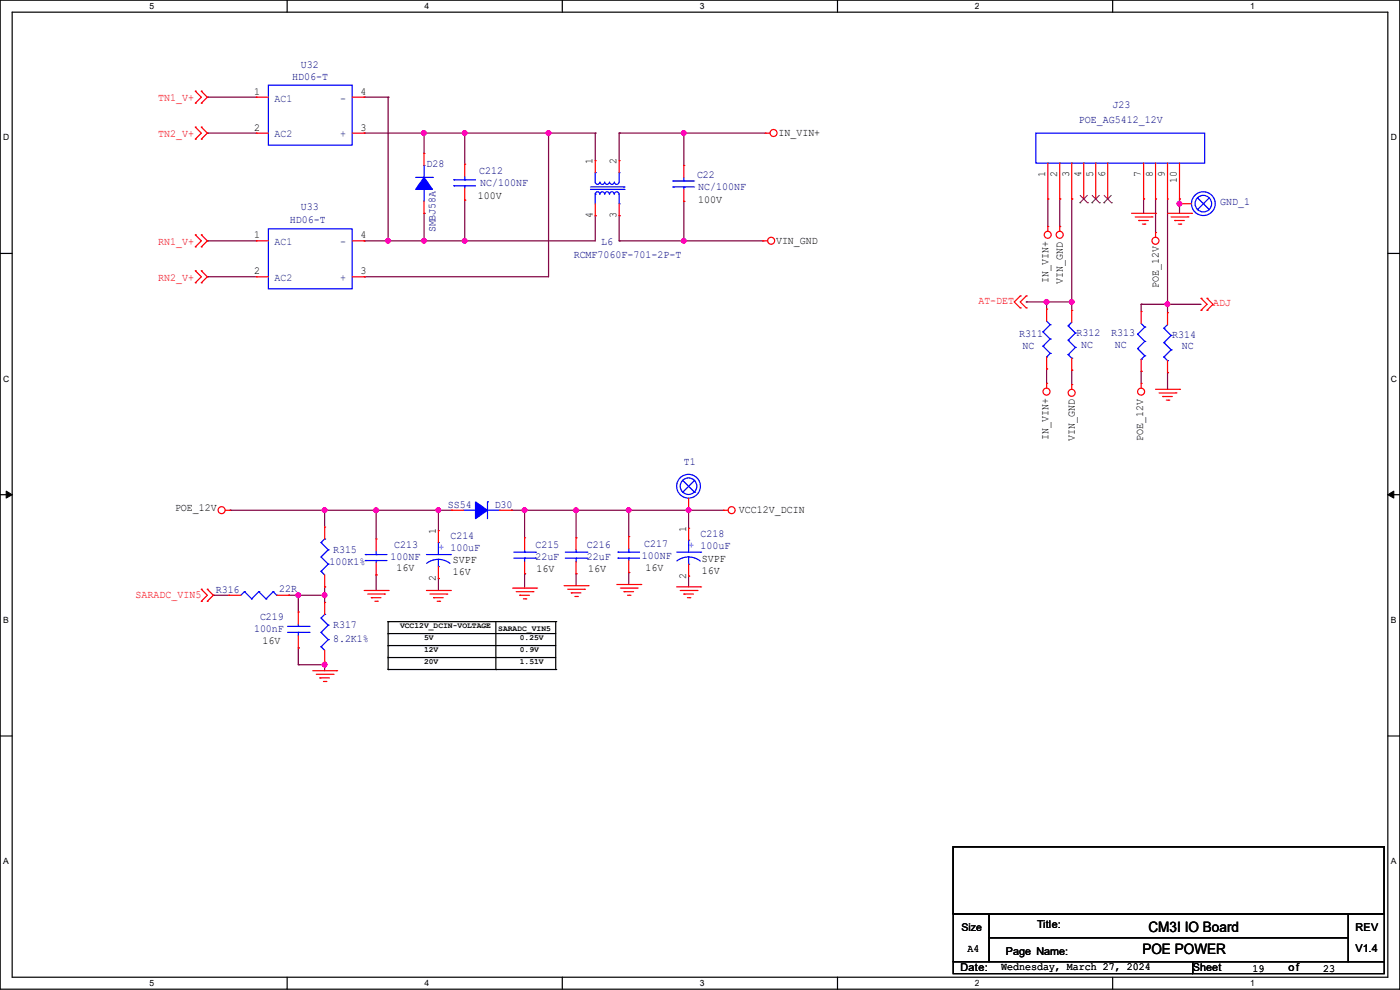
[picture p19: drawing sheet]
<svg xmlns="http://www.w3.org/2000/svg" width="297mm" height="210mm" viewBox="0 0 297 210" stroke-linecap="round" stroke-linejoin="round" font-family="sans-serif">
<defs><g id="words">
<g font-size="3">
<text x="243.6" y="197.6">CM3I IO Board</text>
<text x="242.4" y="202.4">POE POWER</text>
</g>
<g font-size="2.3" fill="#000080">
<text x="62" y="16.9">HD06-T</text>
<text x="63.8" y="14.4">U32</text>
<text x="236" y="23">J23</text>
<text x="228.9" y="26">POE_AG5412_12V</text>
<text x="90.5" y="35.4">D28</text>
<text x="101.6" y="37">C212</text>
<text x="101.9" y="39.5">NC/100NF</text>
<text x="147.9" y="37.7">C22</text>
<text x="148.1" y="40.3">NC/100NF</text>
<text x="61.5" y="47.4">HD06-T</text>
<text x="63.8" y="44.6">U33</text>
<text x="258.9" y="43.6">GND_1</text>
<text x="92.4" y="49.3" transform="rotate(-90 92.4 49.3)">SMBJ58A</text>
<text x="127.6" y="51.9">L6</text>
<text x="121.7" y="54.7">RCMF7060F-701-2P-T</text>
<text x="216.2" y="71.5">R311</text>
<text x="228.4" y="71.2">R312</text>
<text x="235.8" y="71.2">R313</text>
<text x="248.7" y="71.8">R314</text>
<text x="217" y="74">NC</text>
<text x="229.4" y="73.8">NC</text>
<text x="236.5" y="73.8">NC</text>
<text x="250.7" y="74">NC</text>
<text x="145.1" y="98.7">T1</text>
<text x="95" y="107.8">SS54</text>
<text x="104.9" y="107.8">D30</text>
<text x="148.6" y="113.9">C218</text>
<text x="69.9" y="119.8">100K1%</text>
<text x="70.7" y="117.2">R315</text>
<text x="82.8" y="118.7">100NF</text>
<text x="83.6" y="116.2">C213</text>
<text x="95.5" y="114.4">C214</text>
<text x="113.6" y="116.2">C215</text>
<text x="113.6" y="118.7">22uF</text>
<text x="124.5" y="116.2">C216</text>
<text x="124.5" y="118.7">22uF</text>
<text x="136.2" y="118.5">100NF</text>
<text x="136.7" y="115.9">C217</text>
<text x="45.8" y="125.9">R316</text>
<text x="59.2" y="125.6">22R</text>
<text x="55.2" y="131.4">C219</text>
<text x="53.9" y="134">100nF</text>
<text x="70.7" y="133.2">R317</text>
<text x="70.7" y="136.3">8.2K1%</text>
</g>
<g font-size="2.3" fill="#f00">
<text x="33.6" y="21.5">TN1_V+</text>
<text x="33.6" y="29.1">TN2_V+</text>
<text x="33.6" y="51.9">RN1_V+</text>
<text x="33.6" y="59.6">RN2_V+</text>
<text x="207.6" y="64.4">AT-DET</text>
<text x="257.3" y="64.9">ADJ</text>
<text x="28.7" y="126.9">SARADC_VIN5</text>
</g>
<g font-size="2.3">
<text x="53.9" y="20.1">1</text>
<text x="76.5" y="20.1">4</text>
<text x="53.9" y="27.7">2</text>
<text x="76.5" y="27.7">3</text>
<text x="165.1" y="28.8">IN_VIN+</text>
<text x="125.7" y="34.8" transform="rotate(-90 125.7 34.8)">1</text>
<text x="130.8" y="34.8" transform="rotate(-90 130.8 34.8)">2</text>
<text x="221.7" y="37.6" transform="rotate(-90 221.7 37.6)">1</text>
<text x="224.3" y="37.6" transform="rotate(-90 224.3 37.6)">2</text>
<text x="226.8" y="37.6" transform="rotate(-90 226.8 37.6)">3</text>
<text x="229.4" y="37.6" transform="rotate(-90 229.4 37.6)">4</text>
<text x="231.9" y="37.6" transform="rotate(-90 231.9 37.6)">5</text>
<text x="234.4" y="37.6" transform="rotate(-90 234.4 37.6)">6</text>
<text x="242.1" y="37.6" transform="rotate(-90 242.1 37.6)">7</text>
<text x="244.6" y="37.6" transform="rotate(-90 244.6 37.6)">8</text>
<text x="247.1" y="37.6" transform="rotate(-90 247.1 37.6)">9</text>
<text x="249.7" y="38.9" transform="rotate(-90 249.7 38.9)">10</text>
<text x="101.4" y="42.3">100V</text>
<text x="125.7" y="46.3" transform="rotate(-90 125.7 46.3)">4</text>
<text x="130.8" y="46.3" transform="rotate(-90 130.8 46.3)">3</text>
<text x="148.1" y="43.1">100V</text>
<text x="53.9" y="50.5">1</text>
<text x="76.5" y="50.5">4</text>
<text x="164.6" y="51.7">VIN_GND</text>
<text x="53.9" y="58.2">2</text>
<text x="76.5" y="58.2">3</text>
<text x="222.5" y="60" transform="rotate(-90 222.5 60)">IN_VIN+</text>
<text x="225.5" y="60.2" transform="rotate(-90 225.5 60.2)">VIN_GND</text>
<text x="245.8" y="61" transform="rotate(-90 245.8 61)">POE_12V</text>
<text x="222.5" y="93.3" transform="rotate(-90 222.5 93.3)">IN_VIN+</text>
<text x="228" y="93.5" transform="rotate(-90 228 93.5)">VIN_GND</text>
<text x="242.5" y="93.5" transform="rotate(-90 242.5 93.5)">POE_12V</text>
<text x="37.1" y="108.3">POE_12V</text>
<text x="92.5" y="113.3" transform="rotate(-90 92.5 113.3)">1</text>
<text x="145.5" y="112.8" transform="rotate(-90 145.5 112.8)">1</text>
<text x="156.8" y="108.8">VCC12V_DCIN</text>
<text x="96.1" y="119.5">SVPF</text>
<text x="148.9" y="119.3">SVPF</text>
<text x="84.1" y="121">16V</text>
<text x="92.5" y="123.2" transform="rotate(-90 92.5 123.2)">2</text>
<text x="96.1" y="122">16V</text>
<text x="113.8" y="121.3">16V</text>
<text x="124.8" y="121.3">16V</text>
<text x="136.9" y="121">16V</text>
<text x="145.5" y="122.7" transform="rotate(-90 145.5 122.7)">2</text>
<text x="148.9" y="121.8">16V</text>
<text x="55.7" y="136.5">16V</text>
<text x="220" y="196.9">Title:</text>
<text x="287.6" y="197.4">REV</text>
<text x="205.3" y="202.1">A4</text>
<text x="213.4" y="202.5">Page Name:</text>
<text x="287.6" y="202">V1.4</text>
<text x="203.8" y="206.1">Date:</text>
<text x="212.4" y="205.9">Wednesday, March 27, 2024</text>
<text x="253" y="206.1">Sheet</text>
<text x="265.7" y="206.1">19</text>
<text x="273.3" y="206.1">of</text>
<text x="280.7" y="206.1">23</text>
</g>
<g font-size="2.3" fill="#004080">
<text x="58.2" y="21.5">AC1</text>
<text x="72.2" y="21.5">-</text>
<text x="58.2" y="29.2">AC2</text>
<text x="72.2" y="29.2">+</text>
<text x="58.2" y="52">AC1</text>
<text x="72.2" y="52">-</text>
<text x="58.2" y="59.6">AC2</text>
<text x="72.2" y="59.6">+</text>
</g>
<text font-size="2.2" x="204" y="197.4">Size</text>
<g font-size="2.1" fill="#00f">
<text x="93" y="116.8">+ 100uF</text>
<text x="146.1" y="116.2">+ 100uF</text>
</g>
<g font-size="1.8">
<text x="31.7" y="1.9">5</text>
<text x="90.1" y="1.9">4</text>
<text x="148.5" y="1.9">3</text>
<text x="206.8" y="1.9">2</text>
<text x="265.2" y="1.9">1</text>
<text x=".7" y="29.8">D</text>
<text x="295.1" y="29.8">D</text>
<text x=".7" y="80.9">C</text>
<text x="295.1" y="80.9">C</text>
<text x=".7" y="132.1">B</text>
<text x="295.1" y="132.1">B</text>
<text x=".7" y="183.3">A</text>
<text x="295.1" y="183.3">A</text>
<text x="31.7" y="209.2">5</text>
<text x="90.1" y="209.2">4</text>
<text x="148.5" y="209.2">3</text>
<text x="206.8" y="209.2">2</text>
<text x="265.2" y="209.2">1</text>
</g>
<g font-size="1.7">
<text x="84.9" y="133.3">VCC12V_DCIN-VOLTAGE</text>
<text x="90" y="135.8">5V</text>
<text x="105.7" y="133.8">SARADC_VIN5</text>
<text x="110.3" y="135.8">0.25V</text>
<text x="90" y="138.4">12V</text>
<text x="90" y="140.9">20V</text>
<text x="110.3" y="140.9">1.51V</text>
<text x="110.3" y="138.4">0.9V</text>
</g>
</g></defs>
<path d="M0 0h297v209.8h-297zM2.6 2.6h291.8v204.7h-291.8z" fill="none" stroke="#000" stroke-width=".25"/>
<g fill="#fff">
<path d="M31.7 .3h1v2h-1z"/>
<path d="M31.7 207.6h1v1.9h-1z"/>
</g>
<path d="M60.9 0v2.6M60.9 207.3v2.5" fill="none" stroke="#000" stroke-width=".25"/>
<g fill="#fff">
<path d="M90.1 .3h1v2h-1z"/>
<path d="M90.1 207.6h1v1.9h-1z"/>
</g>
<path d="M119.3 0v2.6M119.3 207.3v2.5" fill="none" stroke="#000" stroke-width=".25"/>
<g fill="#fff">
<path d="M148.5 .3h.9v2h-.9z"/>
<path d="M148.5 207.6h.9v1.9h-.9z"/>
</g>
<path d="M177.7 0v2.6M177.7 207.3v2.5" fill="none" stroke="#000" stroke-width=".25"/>
<g fill="#fff">
<path d="M206.8 .3h1v2h-1z"/>
<path d="M206.8 207.6h1v1.9h-1z"/>
</g>
<path d="M236.1 0v2.6M236.1 207.3v2.5" fill="none" stroke="#000" stroke-width=".25"/>
<g fill="#fff">
<path d="M265.2 .3h1v2h-1z"/>
<path d="M265.2 207.6h1v1.9h-1z"/>
<path d="M.7 28.2h1.2v1.9h-1.2z"/>
<path d="M295.1 28.2h1.2v1.9h-1.2z"/>
<path d="M.7 79.3h1.2v2h-1.2z"/>
<path d="M295.1 79.3h1.2v2h-1.2z"/>
</g>
<path d="M0 53.8h2.6M294.4 53.8h2.6" fill="none" stroke="#000" stroke-width=".25"/>
<g fill="#fff">
<path d="M.7 130.5h1.2v2h-1.2z"/>
<path d="M295.1 130.5h1.1v2h-1.1z"/>
</g>
<path d="M0 104.9h2.6M294.4 104.9h2.6" fill="none" stroke="#000" stroke-width=".25"/>
<path d="M1.3 104.2l1.3 .7-1.3 .8zM294.4 104.9l1.3-.7v1.5z" fill="#000" stroke="#000" stroke-width=".21"/>
<g fill="#fff">
<path d="M.7 181.7h1.2v2h-1.2z"/>
<path d="M295.1 181.7h1.1v2h-1.1z"/>
</g>
<g fill="none" stroke="#000" stroke-width=".25">
<path d="M82.3 131.9h.1M82.3 134.4h.1M82.3 136.9h.1M82.3 139.5h.1M82.3 131.9h35.6M82.3 131.9v10.1M82.3 134.4h35.6M82.3 136.9h35.6M82.3 139.5h35.6M105.2 131.9v10.1M117.9 131.9h.1M117.9 131.9v10.1"/>
<path d="M0 156.1h2.6M82.3 142h.1M82.3 142h35.6M105.2 142h.1M117.9 142h.1M294.4 156.1h2.6M202.2 179.6h91.5v14.2h-91.5zM202.2 193.8h7.6v10.2h-7.6zM209.8 193.8h76.2v5.1h-76.2zM209.8 198.9h76.2v5.1h-76.2zM286 193.8h7.7v10.2h-7.7zM202.2 204h50.8v2.5h-50.8z"/>
<path d="M253 204h40.7v2.5h-40.7z"/>
</g>
<g fill="none" stroke="#800040" stroke-width=".25">
<path d="M44 20.6h.1M44 28.2h.1M44 28.2h10.4M44 20.6h10.4M77.3 20.6h.1M77.3 28.2h.1M77.3 28.2h49M77.3 20.6h5M82.3 20.6h.1M82.3 20.6v30.5M90 28.2h.1M90 28.2v4.4"/>
<path d="M98.6 28.2h.1M98.6 28.2v6.6M116.4 28.2h.1M116.4 28.2v30.5h-39.1M126.3 28.2h.1M126.3 28.2v5.9M131.4 28.2h.1M131.4 28.2h30.9M131.4 28.2v5.9M145.1 28.2h.1M145.1 28.2v6.9M44 58.7h.1"/>
<path d="M44 51.1h.1M44 51.1h10.4M44 58.7h10.4M77.3 58.7h.1M77.3 51.1h.1M82.3 51.1h.1M90 45.3h.1M90 51.1h.1M90 45.3v5.8M98.6 51.1h.1M98.6 42.5h.1M98.6 42.5v8.6"/>
<path d="M126.3 45.8h.1M126.3 45.8v5.3h-49M131.4 45.8h.1M131.4 51.1h.1M131.4 51.1h30.4M131.4 45.8v5.3M145.1 42.7h.1M145.1 51.1h.1M145.1 42.7v8.4M222.3 42.2h.1M222.3 42.2v5.8M224.8 42.2h.1"/>
<path d="M224.8 42.2v5.8M227.4 42.2h.1M227.4 42.2v23.6M242.6 42.2h.1M242.6 42.2v3.1M245.2 42.2h.1M245.2 42.2v7.1M247.7 42.2v24.1M250.2 42.2h.1M250.2 43.2h.1M250.2 42.2v3.1M217.7 64.1h.1"/>
<path d="M217.7 64.1h9.7M222 64.1h.1M222 78.3h.1M222 64.1v1.5M222 78.3v3M227.4 64.1h.1M227.4 78.5h.1M227.4 78.5v3.1M242.1 64.6h.1M242.1 78.8h.1M242.1 64.6v1.5M242.1 78.8v2.5"/>
<path d="M242.1 64.6h12.7M247.7 64.6h.1M247.7 79h.1M247.7 79v3.6M48.8 108.2h.1M48.8 108.2h47M68.9 108.2h.1M68.9 108.2v3.6M79.8 108.2h.1M79.8 108.2v6.1M93 108.2h.1M93 108.2v4.4"/>
<path d="M108.5 108.2h.1M108.5 108.2h45M111.3 108.2h.1M111.3 108.2v5.9M122.2 108.2h.1M122.2 108.2v5.9M133.4 108.2h.1M133.4 108.2v5.6M146.1 108.2h.1M146.1 108.2v3.9M45.3 126.3h.1M45.3 126.3h3.3"/>
<path d="M61.3 126.3h.1M61.3 126.3h7.6M63.3 126.3h.1M63.3 137.5h.1M63.3 126.3v3.5M63.3 137.5v3.5M68.9 124.5h.1M68.9 126.3h.1M68.9 124.5v3.3M79.8 122h.1M79.8 122v3.3M93 122.7h.1"/>
<path d="M93 122.7v2.6M111.3 121.7h.1M111.3 121.7v3.1M122.2 121.7h.1M122.2 121.7v2.5M133.4 121.5h.1M133.4 121.5v2.5M146.1 122.2h.1M146.1 122.2v2.3M63.3 141h.1M63.3 141h5.6M68.9 140.5h.1"/>
<path d="M68.9 141h.1M68.9 140.5v1.8"/>
</g>
<g fill="#f0f" stroke="#f0f" stroke-width=".25">
<circle cx="98.6" cy="51.1" r=".49"/>
<circle cx="116.4" cy="28.2" r=".49"/>
<circle cx="82.3" cy="51.1" r=".49"/>
<circle cx="89.9" cy="28.2" r=".49"/>
<circle cx="98.6" cy="28.2" r=".49"/>
<circle cx="89.9" cy="51.1" r=".49"/>
<circle cx="227.4" cy="64" r=".49"/>
<circle cx="250.2" cy="43.2" r=".49"/>
<circle cx="133.4" cy="108.2" r=".49"/>
<circle cx="122.2" cy="108.2" r=".49"/>
<circle cx="111.3" cy="108.2" r=".49"/>
<circle cx="146.1" cy="108.2" r=".49"/>
<circle cx="93" cy="108.2" r=".49"/>
<circle cx="63.3" cy="126.3" r=".49"/>
<circle cx="68.9" cy="126.3" r=".49"/>
<circle cx="68.9" cy="141" r=".49"/>
<circle cx="79.8" cy="108.2" r=".49"/>
<circle cx="68.9" cy="108.2" r=".49"/>
<circle cx="145.1" cy="28.2" r=".49"/>
<circle cx="145.1" cy="51.1" r=".49"/>
<circle cx="222" cy="64" r=".49"/>
<circle cx="247.7" cy="64.5" r=".49"/>
</g>
<g fill="none" stroke="#f00" stroke-width=".25">
<path d="M41.4 19.3h.1M41.4 19.3l1.3 1.3-1.3 1.3M42.7 19.3h.1M42.7 19.3l1.3 1.3-1.3 1.3M41.4 21.9h.1M41.4 27h.1M41.4 29.5h.1M41.4 27l1.3 1.2-1.3 1.3M42.7 21.9h.1M42.7 29.5h.1M42.7 27h.1M42.7 27l1.3 1.2-1.3 1.3"/>
<path d="M54.4 20.6h.1M54.4 28.2h.1M54.4 28.2h2.5M54.4 20.6h2.5M74.7 28.2h2.6M74.7 20.6h2.6M77.3 20.6h.1M77.3 28.2h.1M90 32.6h.1M90 32.6v2.5M98.6 34.8h.1M98.6 34.8v2.6"/>
<path d="M98.6 39.9v2.6M126.3 34.1h.1M126.3 34.1v2.5M131.4 34.1h.1M131.4 34.1v2.5M145.1 35.1h.1M145.1 35.1v2.5M162.3 28.2h.1M162.3 28.2h1.1M222.3 34.6v7.6M224.8 34.6v7.6M227.4 34.6v7.6"/>
<path d="M229.9 34.6v7.6M232.5 34.6v7.6M235 34.6v7.6M242.6 34.6v7.6M245.2 34.6v7.6M247.7 34.6v7.6M250.2 34.6v7.6M41.4 49.8h.1M41.4 52.4h.1M41.4 57.4h.1M41.4 60h.1M41.4 49.8l1.3 1.3-1.3 1.3"/>
<path d="M41.4 57.4l1.3 1.3-1.3 1.3M42.7 52.4h.1M42.7 49.8h.1M42.7 60h.1M42.7 57.4h.1M42.7 49.8l1.3 1.3-1.3 1.3M42.7 57.4l1.3 1.3-1.3 1.3M54.4 51.1h.1M54.4 58.7h.1M54.4 51.1h2.5M54.4 58.7h2.5M74.7 51.1h2.6"/>
<path d="M74.7 58.7h2.6M77.3 51.1h.1M77.3 58.7h.1M90 45.3h.1M90 42.7v2.6M98.6 42.5h.1M126.3 45.8h.1M126.3 43.2v2.6M131.4 45.8h.1M131.4 43.2v2.6M145.1 42.7h.1M145.1 40.2v2.5"/>
<path d="M161.8 51.1h.1M161.8 51.1h1.1M222.3 48h.1M222.3 42.2h.1M222.3 48v1.1M224.8 48h.1M224.8 42.2h.1M224.8 48v1.1M227.4 42.2h.1M229.9 42.2h.1M232.5 42.2h.1M235 42.2h.1"/>
<path d="M240.1 45.3h5.1M240.8 46h3.6M241.6 46.8h.1M241.6 46.8h2M242.4 47.5h.5M242.6 42.2h.1M242.9 47.5h.1M244.4 46h.1M245.2 45.3h.1M245.2 49.3h.1M245.2 42.2h.1M245.2 49.3v1"/>
<path d="M247.7 42.2h.1M247.7 45.3h5.1M248.5 46h3.5M249.2 46.8h.1M249.2 46.8h2M250 47.5h.5M250.2 43.2h.1M250.2 42.2h.1M250.2 43.2h2.6M250.5 47.5h.1M252 46h.1M252.8 45.3h.1"/>
<path d="M216.5 65.3h.1M216.5 62.8h.1M216.5 62.8l-1.3 1.3 1.3 1.2M217.7 65.3h.1M217.7 62.8h.1M217.7 62.8l-1.2 1.3 1.2 1.2M222 65.6h.1M222 78.3h.1M222 65.6v2.5M222 75.7v2.6M227.4 65.8h.1M227.4 78.5h.1"/>
<path d="M227.4 65.8v2.6M227.4 76v2.5M242.1 66.1h.1M242.1 78.8h.1M242.1 66.1v2.5M242.1 76.2v2.6M247.7 66.3h.1M247.7 79h.1M247.7 66.3v2.6M247.7 76.5v2.5M254.8 63.3h.1M254.8 65.8h.1"/>
<path d="M254.8 63.3l1.3 1.3-1.3 1.2M256.1 63.3h.1M256.1 65.8h.1M256.1 63.3l1.2 1.3-1.2 1.2M222 81.3h.1M222 81.3v1M227.4 81.6h.1M227.4 81.6v1M242.1 81.3h.1M242.1 81.3v1M245.2 82.6h5M245.9 83.4h3.6"/>
<path d="M246.7 84.1h.1M246.7 84.1h2M247.4 84.9h.5M247.9 84.9h.1M249.5 83.4h.1M250.2 82.6h.1M47.8 108.2h1M48.8 108.2h.1M68.9 111.8h.1M68.9 111.8v2.5M79.8 114.3h.1M79.8 114.3v2.6"/>
<path d="M79.8 119.4v2.6M93 112.6h.1M93 112.6v2.5M95.8 108.2h.1M95.8 108.2h2.5M106 108.2h2.5M108.5 108.2h.1M111.3 114.1h.1M111.3 114.1v2.5M111.3 119.2v2.5M122.2 114.1h.1M122.2 114.1v2.5"/>
<path d="M122.2 119.2v2.5M133.4 113.8h.1M133.4 113.8v2.6M133.4 118.9v2.6M146.1 112.1h.1M146.1 108.2h.1M146.1 105.7v2.5M146.1 112.1v2.5M146.1 119.7v2.5M153.5 108.2h.1M153.5 108.2h1M42.7 127.6h.1"/>
<path d="M42.7 125h.1M42.7 125l1.3 1.3-1.3 1.3M44 125h.1M44 127.6h.1M44 125l1.3 1.3-1.3 1.3M48.6 126.3h.1M48.6 126.3h2.5M58.7 126.3h2.6M61.3 126.3h.1M63.3 129.8h.1M63.3 137.5h.1M63.3 129.8v2.6"/>
<path d="M63.3 134.9v2.6M68.9 127.8h.1M68.9 124.5h.1M68.9 122v2.5M68.9 127.8v2.5M68.9 138v2.5M77.3 125.3h5M78 126h3.6M78.8 126.8h.1M78.8 126.8h2M79.5 127.6h.6M79.8 122h.1"/>
<path d="M80.1 127.6h.1M81.6 126h.1M82.3 125.3h.1M90.5 125.3h5M91.2 126h3.6M92 126.8h.1M92 126.8h2M92.8 127.6h.5M93 122.7h.1M93 120.2v2.5M93.3 127.6h.1M94.8 126h.1"/>
<path d="M95.5 125.3h.1M108.8 124.8h5M109.5 125.5h3.6M110.3 126.3h.1M110.3 126.3h2M111 127h.5M111.3 121.7h.1M111.5 127h.1M113.1 125.5h.1M113.8 124.8h.1M119.7 124.2h5.1M120.4 125h3.6"/>
<path d="M121.2 125.8h.1M121.2 125.8h2M122 126.5h.5M122.2 121.7h.1M122.5 126.5h.1M124 125h.1M124.8 124.2h.1M130.9 124h5M131.6 124.8h3.6M132.4 125.5h.1M132.4 125.5h2M133.1 126.3h.5"/>
<path d="M133.4 121.5h.1M133.6 126.3h.1M135.2 124.8h.1M135.9 124h.1M143.6 124.5h5M144.3 125.3h3.6M145.1 126h.1M145.1 126h2M145.8 126.8h.5M146.1 122.2h.1M146.3 126.8h.1M147.9 125.3h.1"/>
<path d="M148.6 124.5h.1M66.3 142.3h5.1M67.1 143h3.6M67.9 143.8h.1M67.9 143.8h2M68.6 144.6h.5M68.9 140.5h.1M69.1 144.6h.1M70.7 143h.1M71.4 142.3h.1"/>
<circle cx="164.1" cy="28.2" r=".74"/>
<circle cx="163.6" cy="51.1" r=".74"/>
<circle cx="222.3" cy="49.8" r=".74"/>
<circle cx="224.8" cy="49.8" r=".74"/>
<circle cx="245.1" cy="51.1" r=".74"/>
<circle cx="222" cy="83.1" r=".74"/>
<circle cx="227.4" cy="83.3" r=".74"/>
<circle cx="242.1" cy="83.1" r=".74"/>
<circle cx="47" cy="108.2" r=".74"/>
<circle cx="155.2" cy="108.2" r=".74"/>
</g>
<g fill="none" stroke="#00f" stroke-width=".25">
<path d="M56.9 18.1h17.8v12.7h-17.8zM88.2 37.6h3.5M90 35.1h.1M90 35.1v2.5M91.7 37.6h.1M96.3 38.1h.1M96.3 39.4h.1M96.3 38.1h4.6M96.3 39.4h4.6M98.6 39.4h.1M98.6 38.1h.1M98.6 37.4v.7"/>
<path d="M98.6 39.4v.5M125.3 39.7h7.1M126.3 36.6v2.1a.49 .49 0 0 0 .5 .4 .49 .49 0 0 0 .5-.5M126.3 36.6h.1M128.3 38.6a.49 .49 0 0 1-.5 .5 .49 .49 0 0 1-.5-.4M130.3 38.6a.51 .51 0 0 1-.5 .5 .51 .51 0 0 1-.5-.5 .49 .49 0 0 1-.5 .5 .49 .49 0 0 1-.5-.4M131.3 38.6a.49 .49 0 0 1-.5 .5 .49 .49 0 0 1-.5-.4M131.4 36.6h.1M131.4 36.6v2.1M132.4 39.7h.1M142.8 38.4h.1M142.8 39.7h.1"/>
<path d="M142.8 38.4h4.6M142.8 39.7h4.6M145.1 39.7h.1M145.1 38.4h.1M145.1 37.6v.8M145.1 39.7v.5M219.8 28.2h35.8v6.4h-35.8zM56.9 48.6h17.8v12.7h-17.8zM90 40.2h.1M90 40.2v2.5M125.3 40.2h7.1M126.3 41.2h.1"/>
<path d="M126.3 41.2v2M127.3 41.2a.49 .49 0 0 0-.5-.5 .49 .49 0 0 0-.5 .5M128.3 41.2a.49 .49 0 0 0-.5-.5 .49 .49 0 0 0-.5 .5M130.3 41.2a.51 .51 0 0 0-.5-.5 .51 .51 0 0 0-.5 .5 .49 .49 0 0 0-.5-.5 .49 .49 0 0 0-.5 .5M131.3 41.2a.49 .49 0 0 0-.5-.5 .49 .49 0 0 0-.5 .5M131.4 43.2h.1M131.4 41.2v2M132.4 40.2h.1M254 44.5h.1M254 42h.1M254 42l2.6 2.5M256.6 42l-2.6 2.5"/>
<path d="M221.3 70.4h.1M221.3 73.4h.1M221.3 70.4l1.5 1.5M221.3 73.4l1.5 1.6M222 75.7h.1M222 68.1l.8 .8M222.8 68.9h.1M222.8 71.9h.1M222.8 75h.1M222.8 68.9l-1.5 1.5M222.8 71.9l-1.5 1.5M222.8 75l-.8 .7"/>
<path d="M226.6 69.1h.1M226.6 72.2h.1M226.6 75.2h.1M226.6 69.1l1.5 1.6M226.6 72.2l1.5 1.5M226.6 75.2l.8 .8M227.4 76h.1M227.4 68.4l-.8 .7M228.1 70.7h.1M228.1 73.7h.1M228.1 70.7l-1.5 1.5M228.1 73.7l-1.5 1.5"/>
<path d="M241.3 70.9h.1M241.3 74h.1M241.3 70.9l1.6 1.5M241.3 74l1.6 1.5M242.1 76.2h.1M242.1 68.6l.8 .8M242.9 69.4h.1M242.9 72.4h.1M242.9 75.5h.1M242.9 69.4l-1.6 1.5M242.9 72.4l-1.6 1.6M242.9 75.5l-.8 .7"/>
<path d="M246.9 69.6h.1M246.9 72.7h.1M246.9 75.7h.1M246.9 69.6l1.6 1.6M246.9 72.7l1.6 1.5M246.9 75.7l.8 .8M247.7 76.5h.1M247.7 68.9l-.8 .7M248.5 71.2h.1M248.5 74.2h.1M248.5 71.2l-1.6 1.5M248.5 74.2l-1.6 1.5"/>
<path d="M68.1 118.2h.1M68.1 115.1h.1M68.1 118.2l1.5 1.5M68.1 115.1l1.5 1.5M68.9 114.3h.1M68.9 114.3l-.8 .8M69.6 119.7h.1M69.6 116.6h.1M69.6 119.7l-1.5 1.5M69.6 116.6l-1.5 1.6M77.5 117.6h.1M77.5 118.9h.1"/>
<path d="M77.5 117.6h4.6M77.5 118.9h4.6M79.8 118.9h.1M79.8 117.6h.1M79.8 116.9v.7M79.8 118.9v.5M90.5 117.6h5M93 118.7l1.6 .3 .9 .5M93 118.7l-1.1 .1-1.4 .7M93 115.1h.1M93 115.1v2.5M93 118.7v1.5"/>
<path d="M95.5 117.6h.1M98.3 108.2h2.6M100.9 108.2h.1M103.4 106.5h.1M103.4 106.5v3.5M103.4 108.2h2.6M106 108.2h.1M109 118.4h4.6M109 117.1h4.6M111.3 117.1h.1M111.3 118.4h.1M111.3 116.6v.5"/>
<path d="M111.3 118.4v.8M113.6 118.4h.1M113.6 117.1h.1M119.9 118.4h4.6M119.9 117.1h4.6M122.2 117.1h.1M122.2 118.4h.1M122.2 116.6v.5M122.2 118.4v.8M124.5 118.4h.1M124.5 117.1h.1M131.1 117.1h.1"/>
<path d="M131.1 118.4h.1M131.1 118.4h4.6M131.1 117.1h4.6M133.4 118.4h.1M133.4 117.1h.1M133.4 116.4v.7M133.4 118.4v.5M143.6 117.1h5M144.8 104.4h.1M144.8 101.9l2.6 2.5M146.1 119.7h.1M146.1 118.2l1.5 .3 1 .5"/>
<path d="M146.1 118.2l-1.1 .1-1.4 .7M146.1 114.6h.1M146.1 114.6v2.5M146.1 118.2v1.5M147.4 104.4h.1M147.4 101.9l-2.6 2.5M148.6 117.1h.1M51.9 125.5h.1M51.9 125.5l-.8 .8M51.9 125.5l1.5 1.5M53.4 127h.1M54.9 125.5h.1"/>
<path d="M54.9 125.5l-1.5 1.5M54.9 125.5l1.5 1.5M56.4 127h.1M58 125.5h.1M58 125.5l-1.6 1.5M58 125.5l.7 .8M58.7 126.3h.1M61 134.2h4.6M61 132.9h4.6M63.3 132.9h.1M63.3 134.2h.1M63.3 132.4v.5"/>
<path d="M63.3 134.2v.7M65.6 134.2h.1M65.6 132.9h.1M68.1 137.2h.1M68.1 134.2h.1M68.1 131.1h.1M68.1 121.2h.1M68.1 137.2l.8 .8M68.1 134.2l1.5 1.5M68.1 131.1l1.5 1.5M68.1 121.2l.8 .8M68.9 130.3h.1"/>
<path d="M68.9 130.3l-.8 .8M69.6 135.7h.1M69.6 132.6h.1M69.6 135.7l-1.5 1.5M69.6 132.6l-1.5 1.6M93 120.2h.1"/>
<circle cx="255.3" cy="43.2" r="1.76"/>
<circle cx="255.3" cy="43.2" r="2.52"/>
<circle cx="146.1" cy="103.1" r="1.76"/>
<circle cx="146.1" cy="103.1" r="2.52"/>
</g>
<g fill="#00f" stroke="#00f" stroke-width=".25">
<path d="M90 37.6l1.7 2.6h-3.5z" fill-rule="evenodd"/>
<path d="M100.9 106.5l2.5 1.7-2.5 1.8z" fill-rule="evenodd"/>
</g>
<path d="M229.1 43h.1M229.2 41.4l1.5 1.6M230.7 41.4l-1.6 1.6M230.7 43h.1M231.6 43h.1M231.7 41.4l1.6 1.6M233.2 41.4l-1.6 1.6M233.3 43h.1M234.2 43h.1M234.2 41.4l1.6 1.6M235.8 41.4l-1.6 1.6M235.8 43h.1" fill="none" stroke="#804000" stroke-width=".21"/>
<use href="#words"/>
</svg>
